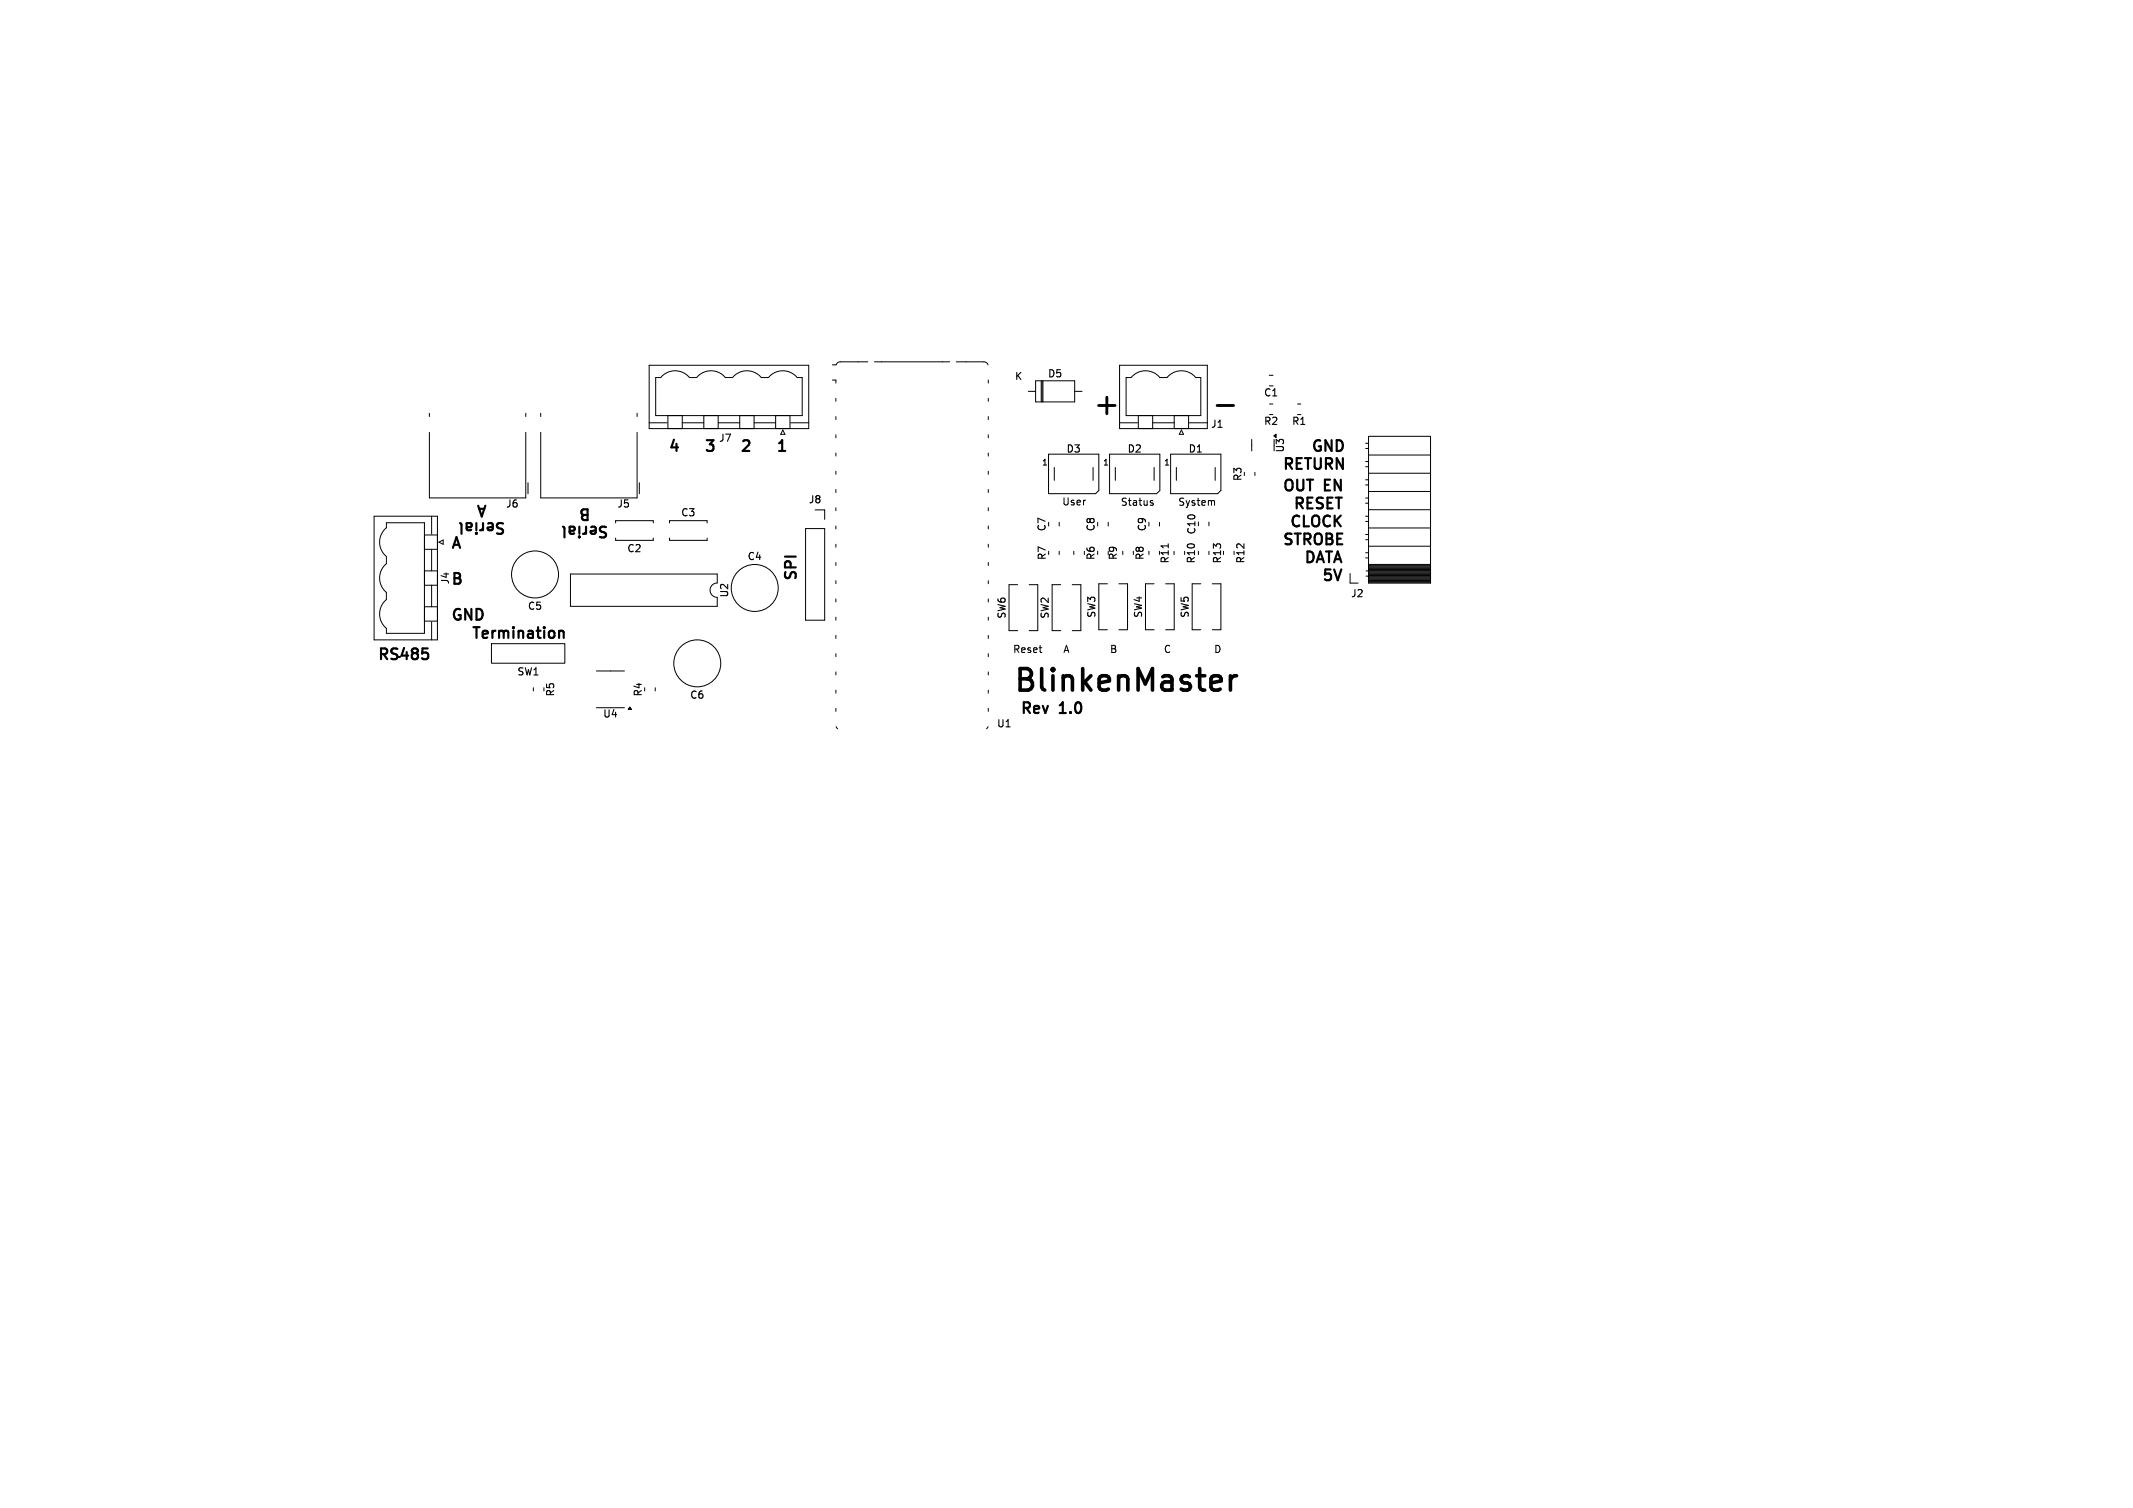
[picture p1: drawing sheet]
<svg xmlns="http://www.w3.org/2000/svg" width="297mm" height="210mm" viewBox="0 0 297 210" stroke-linecap="round" stroke-linejoin="round" font-family="sans-serif">
<defs><g id="words">
<g font-size="4.2">
<text x="152" y="58">+</text>
<text x="141" y="96.5">BlinkenMaster</text>
</g>
<g font-size="2.1">
<text x="93" y="63">4</text>
<text x="98" y="63">3</text>
<text x="103" y="63">2</text>
<text x="108" y="63">1</text>
<text x="178.5" y="65.5">RETURN</text>
<text x="182.5" y="63">GND</text>
<text x="68" y="70.2" transform="rotate(-180 68 70.2)">A</text>
<text x="82.5" y="70.7" transform="rotate(-180 82.5 70.7)">B</text>
<text x="178.5" y="68.5">OUT</text>
<text x="180" y="71">RESET</text>
<text x="184.5" y="68.5">EN</text>
<text x="62.7" y="76.5">A</text>
<text x="70.6" y="72.6" transform="rotate(-180 70.6 72.6)">Serial</text>
<text x="85" y="73.1" transform="rotate(-180 85 73.1)">Serial</text>
<text x="178.5" y="76">STROBE</text>
<text x="179.5" y="73.5">CLOCK</text>
<text x="62.7" y="81.5">B</text>
<text x="111" y="81" transform="rotate(-90 111 81)">SPI</text>
<text x="181.5" y="78.5">DATA</text>
<text x="184" y="81">5V</text>
<text x="62.7" y="86.5">GND</text>
<text x="65.6" y="89">Termination</text>
<text x="52.5" y="92">RS485</text>
<text x="142" y="99.5">Rev</text>
<text x="147.7" y="99.5">1.0</text>
</g>
<g font-size="1.4">
<text x="141.2" y="53.1">K</text>
<text x="145.8" y="52.8">D5</text>
<text x="168.5" y="59.8">J1</text>
<text x="175.9" y="55.4">C1</text>
<text x="175.9" y="59.4">R2</text>
<text x="179.8" y="59.4">R1</text>
<text x="100" y="61.7">J7</text>
<text x="148.4" y="63.2">D3</text>
<text x="156.9" y="63.2">D2</text>
<text x="165.4" y="63.2">D1</text>
<text x="179" y="63.1" transform="rotate(-90 179 63.1)">U3</text>
<text x="70.4" y="70.9">J6</text>
<text x="85.9" y="70.9">J5</text>
<text x="112.5" y="70.3">J8</text>
<text x="147.8" y="70.5">User</text>
<text x="156" y="70.5">Status</text>
<text x="164" y="70.5">System</text>
<text x="173.1" y="67.1" transform="rotate(-90 173.1 67.1)">R3</text>
<text x="87.2" y="77.1">C2</text>
<text x="94.7" y="72.1">C3</text>
<text x="145.8" y="74.1" transform="rotate(-90 145.8 74.1)">C7</text>
<text x="152.6" y="74.1" transform="rotate(-90 152.6 74.1)">C8</text>
<text x="159.8" y="74.1" transform="rotate(-90 159.8 74.1)">C9</text>
<text x="166.6" y="74.5" transform="rotate(-90 166.6 74.5)">C10</text>
<text x="62.7" y="81.5" transform="rotate(-90 62.7 81.5)">J4</text>
<text x="101.6" y="83.3" transform="rotate(-90 101.6 83.3)">U2</text>
<text x="104" y="78.2">C4</text>
<text x="145.8" y="78.1" transform="rotate(-90 145.8 78.1)">R7</text>
<text x="152.6" y="78.1" transform="rotate(-90 152.6 78.1)">R6</text>
<text x="155.7" y="78.1" transform="rotate(-90 155.7 78.1)">R9</text>
<text x="159.5" y="78.1" transform="rotate(-90 159.5 78.1)">R8</text>
<text x="162.9" y="78.6" transform="rotate(-90 162.9 78.6)">R11</text>
<text x="166.6" y="78.6" transform="rotate(-90 166.6 78.6)">R10</text>
<text x="170.2" y="78.6" transform="rotate(-90 170.2 78.6)">R13</text>
<text x="173.5" y="78.6" transform="rotate(-90 173.5 78.6)">R12</text>
<text x="188" y="83.4">J2</text>
<text x="73.4" y="85.1">C5</text>
<text x="140.2" y="86.3" transform="rotate(-90 140.2 86.3)">SW6</text>
<text x="146.2" y="86.3" transform="rotate(-90 146.2 86.3)">SW2</text>
<text x="152.7" y="86.1" transform="rotate(-90 152.7 86.1)">SW3</text>
<text x="159.2" y="86.1" transform="rotate(-90 159.2 86.1)">SW4</text>
<text x="165.7" y="86.1" transform="rotate(-90 165.7 86.1)">SW5</text>
<text x="71.9" y="94.3">SW1</text>
<text x="141" y="91">Reset</text>
<text x="148" y="91">A</text>
<text x="154.5" y="91">B</text>
<text x="162" y="91">C</text>
<text x="169" y="91">D</text>
<text x="77.4" y="97.1" transform="rotate(-90 77.4 97.1)">R5</text>
<text x="83.9" y="100.1">U4</text>
<text x="89.6" y="97.1" transform="rotate(-90 89.6 97.1)">R4</text>
<text x="96" y="97.5">C6</text>
<text x="138.7" y="101.5">U1</text>
</g>
<g font-size="1.1">
<text x="145" y="65">1</text>
<text x="153.5" y="65">1</text>
<text x="162" y="65">1</text>
</g>
</g></defs>
<path d="M64 72.8l.3 .3v1.2M78.4 73.3l.2 .3v1.2M58.8 90.3h.8M59.5 90.9l.1 .3v.3l-.1 .2M78.1 87.8h.2l.2 .3v.7" fill="none" stroke="#000" stroke-width=".3"/>
<g fill="none" stroke="#000" stroke-width=".14">
<path d="M59.8 57.6v.4M73.2 57.6v.4M75.3 57.6v.4M88.7 57.6v.4M90.4 50.9h22.2v8.8h-22.2zM90.4 58.9h2.5M93 57.9v1.8M95 58.9h3M95 57.9v1.8M98 57.9v1.8M100 58.9h3M100 57.9v1.8"/>
<path d="M102 52.6a2.59 2.59 0 0 1 4 0h1a2.59 2.59 0 0 1 4 0h.7v5.3h-20.4v-5.3h.7a2.59 2.59 0 0 1 4 0h1a2.59 2.59 0 0 1 4 0h1M103 57.9v1.8M105 58.9h3M105 57.9v1.8M108 57.9v1.8M109 59.9l.3 .6h-.6zM110 57.9v1.8M110.1 58.9h2.5M115.9 52.9h.5v.5M116.4 55.5v.4M116.4 58v.4M120.8 50.4h-3.9l-.3 .1-.2 .3h-.5"/>
<path d="M121.8 50.4h10.4M133.2 50.4h3.9l.3 .1 .2 .3M137.6 52.9v.5M137.6 55.5v.4M137.6 58v.4M143.2 54.5h1M144.2 53h5.4v3h-5.4zM145 53v3M145.1 53v3M145.2 53v3M149.6 54.5h1.1M155.9 58.9h2.5"/>
<path d="M155.9 50.9h12.2v8.8h-12.2zM158.5 57.9v1.8M160.5 58.9h3M160.5 57.9v1.8M162.5 52.6a2.59 2.59 0 0 1 4 0h.7v5.3h-10.4v-5.3h.7a2.59 2.59 0 0 1 4 0h1M163.5 57.9v1.8M164.5 59.9l.3 .6h-.6zM165.5 57.9v1.8M165.6 58.9h2.5M176.7 52.3h.6M176.7 53.7h.6M176.8 56.3h.4"/>
<path d="M176.8 57.7h.4M180.7 56.3h.4M180.7 57.7h.4M52.1 71.9h8.8v17.2h-8.8zM53.8 77.5a2.59 2.59 0 0 1 0-4v-.7h5.3v15.4h-5.3v-.7M53.8 77.5v1a2.59 2.59 0 0 0 0 4M59.1 74.5h1.8M59.1 79.5h1.8M59.1 76.5h1.8M59.8 60.2v9.1h13.4v-9.1M60.1 71.9v2.5M60.1 76.5v3"/>
<path d="M61.1 75.5l.6-.3v.6zM73.5 67.2v1.6M75.3 60.2v9.1h13.4v-9.1M79.4 79.9h20.5v1.3a1 1 0 0 0-1 1 1 1 0 0 0 1 1v1.2h-20.5zM85.7 72.8v-.3h5.3v.3M85.7 74.9v.4h5.3v-.4M89 67.2v1.6M93.2 72.8v-.3h5.3v.3M93.2 74.9v.4h5.3v-.4M112.2 73.6h2.6v12.8h-2.6zM113.5 71h1.3v1.3M116.4 60.6v.4"/>
<path d="M116.4 63.1v.4M116.4 65.6v.5M116.4 68.2v.4M116.4 70.7v.4M116.4 73.3v.4M116.4 75.8v.4M116.4 78.3v.5M137.6 60.6v.4M137.6 63.1v.4M137.6 65.6v.5M137.6 68.2v.4M137.6 70.7v.4"/>
<path d="M137.6 73.3v.4M137.6 75.8v.4M137.6 78.3v.5M146 63.3h7v5l-.5 .5h-6.5zM146.8 65.1v1.8M147.5 72.7v.6M147.5 76.8v.4M149.5 76.8v.4M151 76.8v.4M152.2 65.1v1.8M154.3 72.7v.6M154.5 63.3h7v5l-.5 .5h-6.5z"/>
<path d="M155.3 65.1v1.8M156.3 76.8v.4M157.8 76.8v.4M160 76.8v.4M160.3 70l.2 .1 .1 .1-.2 .2h-.1M160.3 69.7l.2 .1M160.7 65.1v1.8M161.4 72.7v.6M161.4 76.8v.4M163 63.3h7v5l-.5 .5h-6.5zM163.5 76.8v.4M163.8 65.1v1.8"/>
<path d="M164.9 76.8v.4M168.3 72.7v.5M168.3 76.8v.4M169 69.7l.1 .1v.6M169.2 65.1v1.8M171.8 76.8v.4M174.3 61.2v1.6M174.7 65.8v.4M177.4 61.2v1.6M188 79.9v1.3h1.1M190.1 71.9h.5M190.1 69.4h.5"/>
<path d="M190.1 77.7h.5M190.1 77h.5M190.1 75.2h.5M190.1 74.4h.5M190.1 72.6h.5M190.1 70.1h.5M190.1 67.5h.5M190.1 66.8h.5M190.1 65h.5M190.1 64.3h.5M190.1 62.5h.5M190.1 61.7h.5"/>
<path d="M190.2 79.5h.4M190.6 60.8h8.6v20.4h-8.6zM190.6 79.9h8.6M190.6 79.8h8.6M190.6 79.7h8.6M190.6 79.5h8.6M190.6 79.4h8.6M190.6 79.3h8.6M190.6 79.2h8.6M190.6 79.1h8.6M190.6 79h8.6M190.6 78.8h8.6"/>
<path d="M190.6 78.7h8.6M190.6 78.6h8.6M190.6 76.1h8.6M190.6 73.5h8.6M190.6 71h8.6M190.6 68.4h8.6M190.6 65.9h8.6M190.6 63.4h8.6M53.8 82.5v1a2.59 2.59 0 0 0 0 4M59.1 84.5h1.8M59.1 81.5h1.8M59.1 86.5h1.8"/>
<path d="M60.1 81.5v3M60.1 86.6v2.5M68.4 89.6h10.2v2.8h-10.2zM74.3 95.8v.4M75.7 95.8v.4M83 93.4h4M83 98.6h4M91.2 95.8v.4M116.4 80.9v.4M116.4 83.4v.4M116.4 86v.4M116.4 88.5v.4"/>
<path d="M116.4 91v.5M116.4 93.6v.4M116.4 96.1v.4M116.4 98.7v.4M137.6 80.9v.4M137.6 83.4v.4M137.6 86v.4M137.6 88.5v.4M137.6 91v.5M137.6 93.6v.4M137.6 96.1v.4M137.6 98.7v.4"/>
<path d="M141.7 81.4h-1.2v6.4h1.2M143.3 81.4h1.2v6.4h-1.2M147.7 81.4h-1.2v6.4h1.2M149.3 81.4h1.2v6.4h-1.2M154.2 81.3h-1.2v6.4h1.2M155.8 81.3h1.2v6.4h-1.2M160.7 81.3h-1.2v6.4h1.2M162.3 81.3h1.2v6.4h-1.2M167.2 81.3h-1.2v6.4h1.2M168.8 81.3h1.2v6.4h-1.2M190.2 80.2h.4M190.6 81.1h8.6"/>
<path d="M190.6 81h8.6M190.6 80.8h8.6M190.6 80.7h8.6M190.6 80.6h8.6M190.6 80.5h8.6M190.6 80.4h8.6M190.6 80.3h8.6M190.6 80.1h8.6M190.6 80h8.6M116.4 101.2l.2 .3M137.6 101.2l-.2 .3"/>
<circle cx="74.5" cy="80" r="3.3"/>
<circle cx="97.1" cy="92.4" r="3.3"/>
<circle cx="105.1" cy="81.9" r="3.3"/>
</g>
<path d="M171.3 94.1v2M172.2 94.1a.77 .77 0 0 0-.9 .6" fill="none" stroke="#000" stroke-width=".5"/>
<path d="M169.5 56.5h2.3" fill="none" stroke="#000" stroke-width=".4"/>
<path d="M162.7 75.7v.6" fill="none" stroke="#000" stroke-width=".15"/>
<path d="M177.4 60.7l.3-.2v.4zM87.7 98.5l.2 .3h-.4z" fill="#000" stroke="#000" stroke-width=".14"/>
<use href="#words"/>
</svg>
